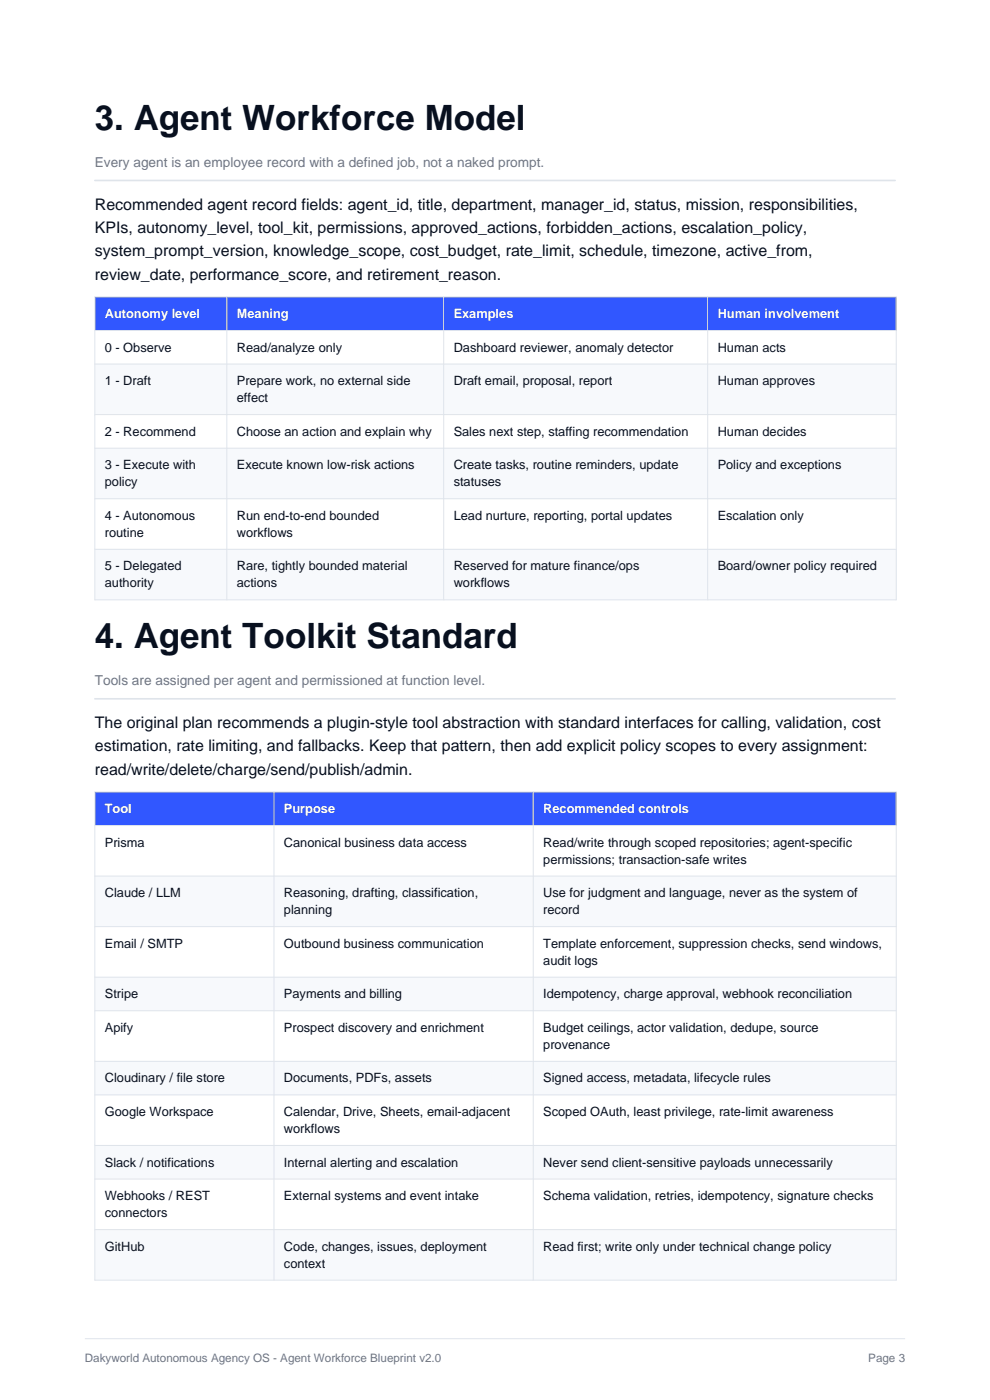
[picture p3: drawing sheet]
<svg xmlns="http://www.w3.org/2000/svg" width="210mm" height="297mm" viewBox="0 0 210 297" stroke-linecap="round" stroke-linejoin="round" font-family="sans-serif">
<defs><g id="words">
<g font-size="7.4" fill="#08101f">
<text x="20.1" y="27.5">3. Agent Workforce Model</text>
<text x="20.1" y="137.5">4. Agent Toolkit Standard</text>
</g>
<g font-size="3.4" fill="#08101f">
<text x="20.1" y="44.5">Recommended agent record fields: agent_id, title, department, manager_id, status, mission, responsibilities,</text>
<text x="20.1" y="49.4">KPIs, autonomy_level, tool_kit, permissions, approved_actions, forbidden_actions, escalation_policy,</text>
<text x="20.1" y="54.4">system_prompt_version, knowledge_scope, cost_budget, rate_limit, schedule, timezone, active_from,</text>
<text x="20.1" y="59.3">review_date, performance_score, and retirement_reason.</text>
<text x="20.1" y="154.5">The original plan recommends a plugin-style tool abstraction with standard interfaces for calling, validation, cost</text>
<text x="20.1" y="159.4">estimation, rate limiting, and fallbacks. Keep that pattern, then add explicit policy scopes to every assignment:</text>
<text x="20.1" y="164.3">read/write/delete/charge/send/publish/admin.</text>
</g>
<g font-size="2.9" fill="#69758a">
<text x="20.1" y="35.4">Every agent is an employee record with a defined job, not a naked prompt.</text>
<text x="20.1" y="145.3">Tools are assigned per agent and permissioned at function level.</text>
</g>
<g font-size="2.7" fill="#fff">
<text x="22.2" y="67.5">Autonomy level</text>
<text x="50.2" y="67.5">Meaning</text>
<text x="96.2" y="67.5">Examples</text>
<text x="152.2" y="67.5">Human involvement</text>
<text x="22.2" y="172.5">Tool</text>
<text x="60.2" y="172.5">Purpose</text>
<text x="115.2" y="172.5">Recommended controls</text>
</g>
<g font-size="2.7" fill="#08101f">
<text x="22.2" y="74.6">0 - Observe</text>
<text x="50.2" y="74.6">Read/analyze only</text>
<text x="96.2" y="74.6">Dashboard reviewer, anomaly detector</text>
<text x="152.2" y="74.6">Human acts</text>
<text x="22.2" y="81.7">1 - Draft</text>
<text x="50.2" y="81.7">Prepare work, no external side</text>
<text x="96.2" y="81.7">Draft email, proposal, report</text>
<text x="152.2" y="81.7">Human approves</text>
<text x="50.2" y="85.3">effect</text>
<text x="22.2" y="92.4">2 - Recommend</text>
<text x="50.2" y="92.4">Choose an action and explain why</text>
<text x="96.2" y="92.4">Sales next step, staffing recommendation</text>
<text x="152.2" y="92.4">Human decides</text>
<text x="22.2" y="99.6">3 - Execute with</text>
<text x="50.2" y="99.6">Execute known low-risk actions</text>
<text x="96.2" y="99.6">Create tasks, routine reminders, update</text>
<text x="152.2" y="99.6">Policy and exceptions</text>
<text x="22.2" y="103.2">policy</text>
<text x="96.2" y="103.2">statuses</text>
<text x="22.2" y="110.3">4 - Autonomous</text>
<text x="22.2" y="113.9">routine</text>
<text x="50.2" y="110.3">Run end-to-end bounded</text>
<text x="50.2" y="113.9">workflows</text>
<text x="96.2" y="110.3">Lead nurture, reporting, portal updates</text>
<text x="152.2" y="110.3">Escalation only</text>
<text x="22.2" y="121">5 - Delegated</text>
<text x="22.2" y="124.6">authority</text>
<text x="50.2" y="121">Rare, tightly bounded material</text>
<text x="50.2" y="124.6">actions</text>
<text x="96.2" y="121">Reserved for mature finance/ops</text>
<text x="96.2" y="124.6">workflows</text>
<text x="152.2" y="121">Board/owner policy required</text>
<text x="22.2" y="179.6">Prisma</text>
<text x="60.2" y="179.6">Canonical business data access</text>
<text x="115.2" y="179.6">Read/write through scoped repositories; agent-specific</text>
<text x="115.2" y="183.2">permissions; transaction-safe writes</text>
<text x="22.2" y="190.3">Claude / LLM</text>
<text x="60.2" y="190.3">Reasoning, drafting, classification,</text>
<text x="115.2" y="190.3">Use for judgment and language, never as the system of</text>
<text x="60.2" y="193.9">planning</text>
<text x="115.2" y="193.9">record</text>
<text x="22.2" y="201.1">Email / SMTP</text>
<text x="60.2" y="201.1">Outbound business communication</text>
<text x="115.2" y="201.1">Template enforcement, suppression checks, send windows,</text>
<text x="115.2" y="204.7">audit logs</text>
<text x="22.2" y="211.8">Stripe</text>
<text x="60.2" y="211.8">Payments and billing</text>
<text x="115.2" y="211.8">Idempotency, charge approval, webhook reconciliation</text>
<text x="22.2" y="218.9">Apify</text>
<text x="60.2" y="218.9">Prospect discovery and enrichment</text>
<text x="115.2" y="218.9">Budget ceilings, actor validation, dedupe, source</text>
<text x="115.2" y="222.5">provenance</text>
<text x="22.2" y="229.6">Cloudinary / file store</text>
<text x="60.2" y="229.6">Documents, PDFs, assets</text>
<text x="115.2" y="229.6">Signed access, metadata, lifecycle rules</text>
<text x="22.2" y="236.8">Google Workspace</text>
<text x="60.2" y="236.8">Calendar, Drive, Sheets, email-adjacent</text>
<text x="115.2" y="236.8">Scoped OAuth, least privilege, rate-limit awareness</text>
<text x="60.2" y="240.4">workflows</text>
<text x="22.2" y="247.5">Slack / notifications</text>
<text x="60.2" y="247.5">Internal alerting and escalation</text>
<text x="115.2" y="247.5">Never send client-sensitive payloads unnecessarily</text>
<text x="22.2" y="254.6">Webhooks / REST</text>
<text x="60.2" y="254.6">External systems and event intake</text>
<text x="115.2" y="254.6">Schema validation, retries, idempotency, signature checks</text>
<text x="22.2" y="258.2">connectors</text>
<text x="22.2" y="265.3">GitHub</text>
<text x="60.2" y="265.3">Code, changes, issues, deployment</text>
<text x="60.2" y="268.9">context</text>
<text x="115.2" y="265.3">Read first; write only under technical change policy</text>
</g>
<g font-size="2.5" fill="#69758a">
<text x="18" y="289">Dakyworld Autonomous Agency OS - Agent Workforce Blueprint v2.0</text>
<text x="184.2" y="289">Page 3</text>
</g>
</g></defs>
<path d="M18 284h174" fill="none" stroke="#dfe4eb" stroke-width=".21"/>
<path d="M20.1 38.3h169.8" fill="none" stroke="#dfe4eb" stroke-width=".35"/>
<path d="M20.1 63h170v7.1h-170z" fill-rule="evenodd" fill="#3157ff"/>
<g fill="#f7f9fc">
<path d="M20.1 77.2h170v10.8h-170z" fill-rule="evenodd"/>
<path d="M20.1 95.1h170v10.7h-170z" fill-rule="evenodd"/>
<path d="M20.1 116.5h170v10.8h-170z" fill-rule="evenodd"/>
</g>
<path d="M20.1 63h170v64.3h-170zM20.1 70.1h170M20.1 77.2h170M48.1 63v64.3M94.1 63v64.3M150.1 63v64.3M20.1 88h170M20.1 95.1h170M20.1 105.8h170M20.1 116.5h170" fill="none" stroke="#dfe4eb" stroke-width=".21"/>
<path d="M20.1 148.2h169.8" fill="none" stroke="#dfe4eb" stroke-width=".35"/>
<path d="M20.1 168h170v7.1h-170z" fill-rule="evenodd" fill="#3157ff"/>
<g fill="#f7f9fc">
<path d="M20.1 185.9h170v10.7h-170z" fill-rule="evenodd"/>
<path d="M20.1 207.3h170v7.1h-170z" fill-rule="evenodd"/>
<path d="M20.1 225.2h170v7.1h-170z" fill-rule="evenodd"/>
<path d="M20.1 243h170v7.1h-170z" fill-rule="evenodd"/>
<path d="M20.1 260.9h170v10.7h-170z" fill-rule="evenodd"/>
</g>
<g fill="none" stroke="#dfe4eb" stroke-width=".21">
<path d="M20.1 168h170v103.6h-170zM20.1 175.1h170M58.1 168v103.6M113.1 168v103.6M20.1 185.9h170M20.1 196.6h170M20.1 207.3h170M20.1 214.4h170M20.1 225.2h170M20.1 232.3h170M20.1 243h170M20.1 250.1h170"/>
<path d="M20.1 260.9h170"/>
</g>
<use href="#words"/>
</svg>
